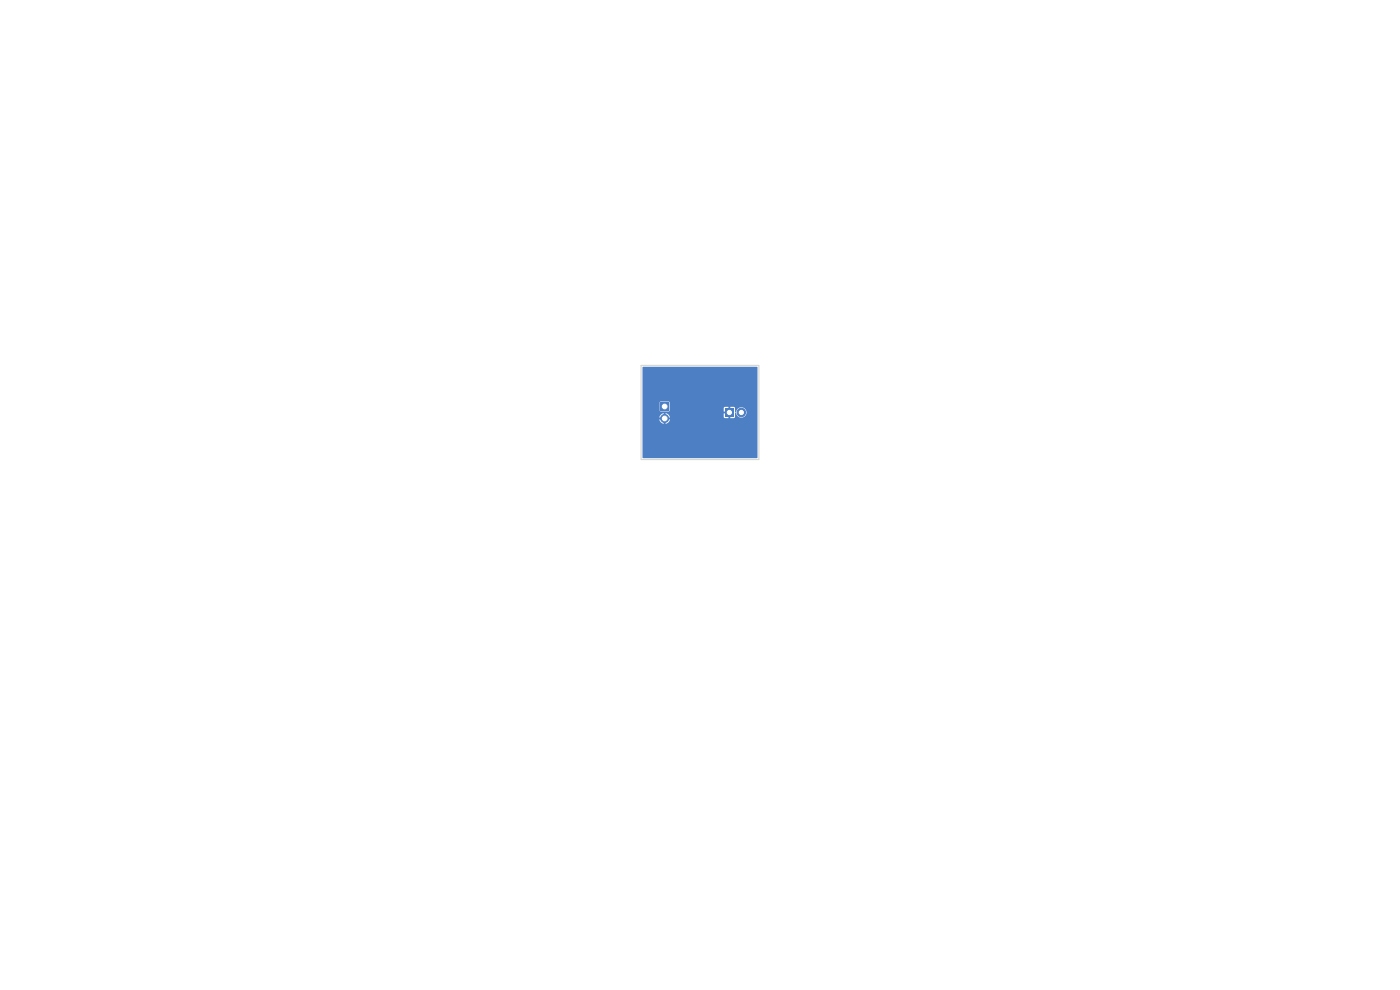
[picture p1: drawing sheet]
<svg xmlns="http://www.w3.org/2000/svg" width="297mm" height="210mm" viewBox="0 0 297 210" stroke-linecap="round" stroke-linejoin="round" font-family="sans-serif">
<path d="M153.8 86.6h1.8v1.8h-1.8z" fill="#4d7fc4"/>
<circle cx="157.3" cy="87.5" r=".9" fill="#4d7fc4" stroke="#4d7fc4" stroke-width=".21"/>
<path d="M140.1 85.4h1.7v1.7h-1.7z" fill="#4d7fc4"/>
<circle cx="141" cy="88.8" r=".85" fill="#4d7fc4" stroke="#4d7fc4" stroke-width=".21"/>
<path d="M136.3 77.9h24.4l-.1 19.3h-24.2l-.1-8.6h4.2v.4h-.6a1.13 1.13 0 0 0 .9 .9v-.7h.4v.7a1.13 1.13 0 0 0 .9-.9h-.6v-.4l.6-.1a1.14 1.14 0 0 0-.9-.9v.7h-.4v-.7a1.14 1.14 0 0 0-.9 1h-3.6v-3.2h3.6v1.7l.2 .2h1.8l.2-.7h11.4v.7h.8v.4h-.8v.8l.3 .2h.7v-.8h.4v.8h.9l.1-1 .2-.2a1.13 1.13 0 0 0 1.1 1.2 1.13 1.13 0 0 0 1.1-1.2 1.13 1.13 0 0 0-1.2-1.1l-.5 .3-.6 .8-.1-1-.2-.2h-.8v.8h-.4v-.8h-.7l-.3 .3h-11.4v-1.2l-.2-.2h-1.8l-.2 .2h-3.6z" fill="#4d7fc4"/>
<path d="M136 77.5h25v20h-25z" fill="none" stroke="#d0d2cd" stroke-width=".21"/>
<g fill="#fff" stroke="#fff" stroke-width=".21">
<circle cx="154.7" cy="87.5" r=".45"/>
<circle cx="157.3" cy="87.5" r=".45"/>
<circle cx="141" cy="86.2" r=".5"/>
<circle cx="141" cy="88.8" r=".5"/>
</g>
</svg>
